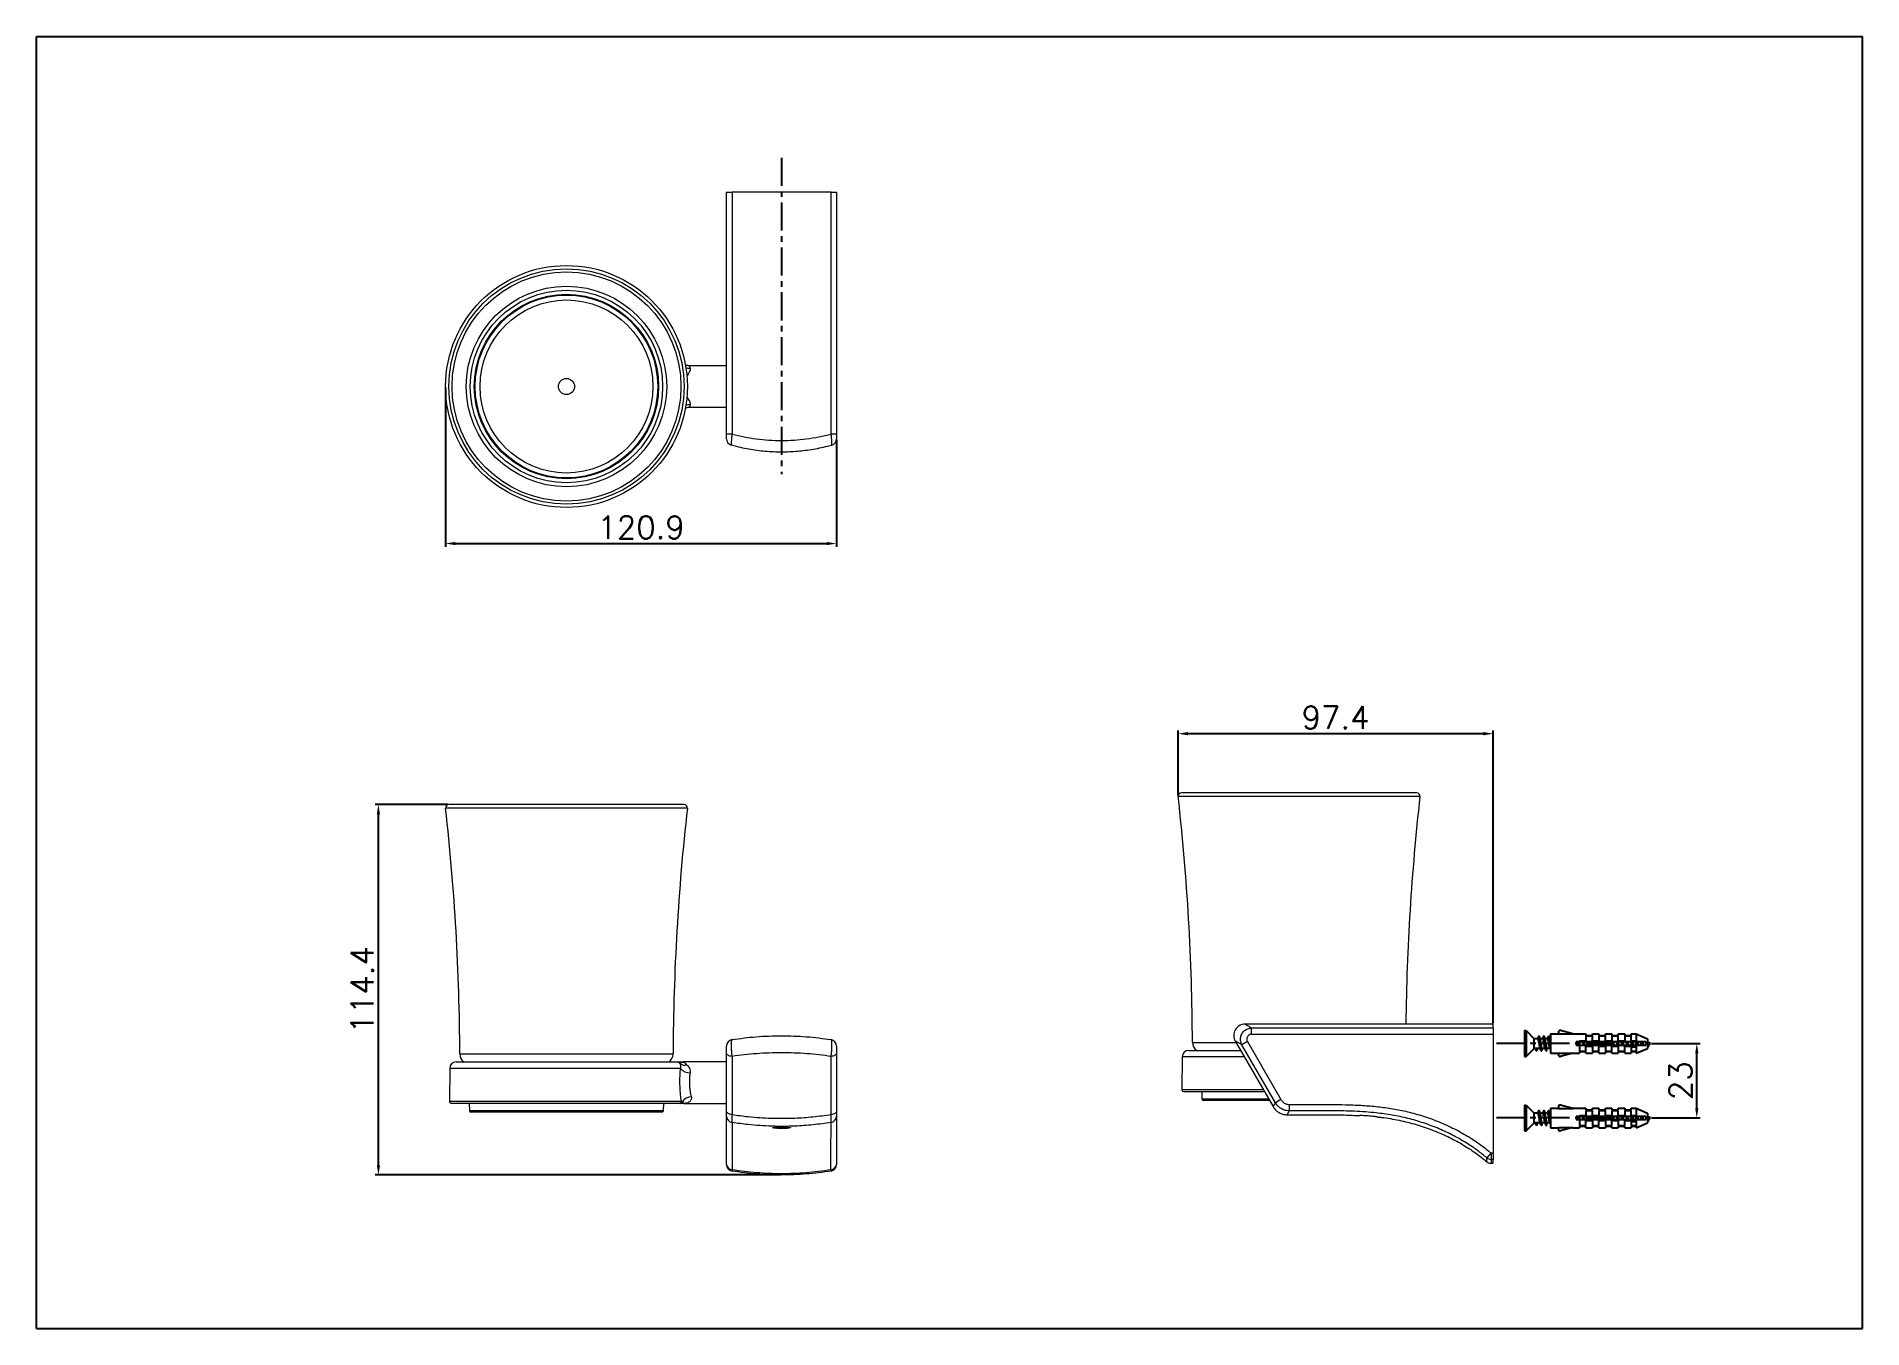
# Model space of a CAD drawing. Extents: x 578 to 1143, y 461 to 861.
import ezdxf

# ---------------------------------------------------------------- set-up
doc = ezdxf.new("R2010")
doc.units = 0
doc.header["$LTSCALE"] = 23.1
doc.linetypes.add('CENTER', pattern=[0.6, 0.375, -0.075, 0.075, -0.075])
doc.layers.get('0').update_dxf_attribs({"linetype": 'CONTINUOUS'})
doc.layers.get('Defpoints').update_dxf_attribs({"linetype": 'CONTINUOUS'})
doc.styles.get("Standard").update_dxf_attribs({"font": 'txt.shx', "bigfont": 'whgtxt.shx'})
doc.dimstyles.get("Standard").update_dxf_attribs({"dimtxt": 2.5, "dimasz": 0.18, "dimexe": 0.18, "dimexo": 0.0625, "dimgap": 0.09, "dimtad": 0, "dimtih": 1, "dimtoh": 1, "dimdec": 4, "dimzin": 0, "dimdsep": 46, "dimtxsty": 'Standard', "dimcen": 0.09, "dimadec": 0, "dimazin": 0, "dimtp": 0.001, "dimtm": 0.001, "dimtfac": 1, "dimtdec": 4, "dimtofl": 0, "dimtmove": 0, "dimatfit": 0, "dimfxl": 0, "dimtolj": 1, "dimtzin": 0, "dimarcsym": 0})

msp = doc.modelspace()

# ---------------------------------------------------------------- blocks, each defined once
blk = doc.blocks.new('A$C32A71373')
at = {"color": 2, "linetype": 'Continuous'}
for p, q in [((0, 0), (0, 420)), ((0, 420), (594, 420)), ((594, 0), (594, 420)), ((0, 0), (594, 0))]:
    blk.add_line(p, q, dxfattribs=at)
blk = doc.blocks.new('A$C4B08682C')
at = {"color": 7, "linetype": 'Continuous'}
for p, q in [((9.7, 31), (10.2, 31)), ((9.7, 31), (9.7, 23)), ((10.2, 31), (12.7, 28.5)), ((10.2, 31), (10.2, 23)), ((13.79, 28.5), (12.7, 28.5)), ((12.7, 25.5), (12.7, 28.5)), ((13.84, 28.66), (13.76, 28.5)), ((14.56, 28.33), (14.5, 28.5)), ((15.29, 28.5), (14.5, 28.5)), ((15.34, 28.66), (15.26, 28.5)), ((16.06, 28.33), (15.98, 28.55)), ((16.79, 28.5), (16, 28.5)), ((17.56, 28.33), (17.48, 28.55)), ((17.7, 28.5), (17.5, 28.5)), ((17.7, 30), (20.2, 30)), ((17.7, 30), (17.7, 24)), ((20.2, 30.5), (20.2, 29.96)), ((20.2, 29.96), (24.65, 29.96)), ((24.65, 29.96), (20.83, 30.98)), ((24.5, 30), (28.7, 30)), ((28.7, 30), (28.7, 29.5)), ((28.7, 29.5), (30.7, 29.5)), ((28.7, 29.35), (30.7, 29.35)), ((28.7, 29.35), (28.7, 27.5)), ((30.7, 30), (32.7, 30)), ((30.7, 29.5), (30.7, 30)), ((30.7, 27.5), (30.7, 29.35)), ((32.7, 30), (32.7, 29.5)), ((32.7, 29.5), (34.7, 29.5)), ((32.7, 29.35), (34.7, 29.35)), ((32.7, 29.35), (32.7, 27.5)), ((34.7, 30), (36.7, 30)), ((34.7, 29.5), (34.7, 30)), ((34.7, 27.5), (34.7, 29.35)), ((36.7, 30), (36.7, 29.5)), ((36.7, 29.5), (38.7, 29.5)), ((36.7, 29.35), (38.7, 29.35)), ((36.7, 29.35), (36.7, 27.5)), ((38.7, 30), (40.7, 30)), ((38.7, 29.5), (38.7, 30)), ((38.7, 27.5), (38.7, 29.35)), ((40.7, 30), (40.7, 29.5)), ((40.7, 29.5), (42.7, 29.5)), ((40.7, 29.35), (42.7, 29.35)), ((40.7, 29.35), (40.7, 27.5)), ((42.7, 30), (44.2, 30)), ((42.7, 29.5), (42.7, 30)), ((42.7, 27.5), (42.7, 29.35)), ((44.2, 30), (47.7, 28.5)), ((44.2, 30), (44.2, 27.5)), ((47.7, 28.5), (47.7, 25.5)), ((9.7, 23), (10.2, 23)), ((10.2, 23), (12.7, 25.5)), ((14.51, 25.5), (12.7, 25.5)), ((13.45, 24.7), (13.04, 25.5)), ((13.69, 25.5), (13.45, 24.7)), ((16.01, 25.5), (15.19, 25.5)), ((17.51, 25.5), (16.69, 25.5)), ((17.7, 24), (20.2, 24)), ((20.2, 24.04), (24.65, 24.04)), ((20.2, 23.5), (20.2, 24.04)), ((24.65, 24.04), (20.83, 23.02)), ((24.5, 24), (26.7, 24)), ((47.2, 27.5), (25.7, 27.5)), ((25.7, 27.5), (25.7, 26.5)), ((25.7, 26.5), (47.2, 26.5)), ((26.7, 27.8), (28.7, 27.8)), ((26.7, 27.8), (26.7, 27.5)), ((26.7, 26.5), (26.7, 24.65)), ((26.7, 24.65), (28.7, 24.65)), ((26.7, 24.5), (28.7, 24.5)), ((26.7, 24.5), (26.7, 24)), ((28.7, 24.65), (28.7, 26.5)), ((28.7, 26.2), (30.7, 26.2)), ((28.7, 24), (28.7, 24.5)), ((28.7, 24), (30.7, 24)), ((30.7, 27.8), (32.7, 27.8)), ((30.7, 26.5), (30.7, 24.65)), ((30.7, 24.65), (32.7, 24.65)), ((30.7, 24.5), (32.7, 24.5)), ((30.7, 24.5), (30.7, 24)), ((32.7, 24.65), (32.7, 26.5)), ((32.7, 26.2), (34.7, 26.2)), ((32.7, 24), (32.7, 24.5)), ((32.7, 24), (34.7, 24)), ((34.7, 27.8), (36.7, 27.8)), ((34.7, 26.5), (34.7, 24.65)), ((34.7, 24.65), (36.7, 24.65)), ((34.7, 24.5), (36.7, 24.5)), ((34.7, 24.5), (34.7, 24)), ((36.7, 24.65), (36.7, 26.5)), ((36.7, 26.2), (38.7, 26.2)), ((36.7, 24), (36.7, 24.5)), ((36.7, 24), (38.7, 24)), ((38.7, 27.8), (40.7, 27.8)), ((38.7, 26.5), (38.7, 24.65)), ((38.7, 24.65), (40.7, 24.65)), ((38.7, 24.5), (40.7, 24.5)), ((38.7, 24.5), (38.7, 24)), ((40.7, 24.65), (40.7, 26.5)), ((40.7, 26.2), (44.2, 26.2)), ((40.7, 24), (40.7, 24.5)), ((40.7, 24), (42.7, 24)), ((42.7, 27.8), (44.2, 27.8)), ((42.7, 26.8), (42.75, 26.51)), ((42.7, 26.2), (42.7, 26.8)), ((42.7, 25.95), (44.2, 25.95)), ((42.7, 25.95), (42.7, 24.65)), ((42.7, 24.65), (44.2, 24.65)), ((42.7, 24.5), (44.2, 24.5)), ((42.7, 24.5), (42.7, 24)), ((44.2, 26.5), (44.2, 24)), ((44.2, 24), (47.7, 25.5)), ((47.2, 27.5), (47.2, 26.5)), ((47.7, 26.24), (47.83, 26.02)), ((9.7, 8), (10.2, 8)), ((9.7, 8), (9.7, 0)), ((10.2, 8), (12.7, 5.5)), ((10.2, 8), (10.2, 0)), ((13.84, 5.66), (13.76, 5.5)), ((15.34, 5.66), (15.26, 5.5)), ((17.7, 7), (20.2, 7)), ((17.7, 7), (17.7, 1)), ((20.2, 7.5), (20.2, 6.96)), ((20.2, 6.96), (24.65, 6.96)), ((24.65, 6.96), (20.83, 7.98)), ((24.5, 7), (28.7, 7)), ((28.7, 7), (28.7, 6.5)), ((28.7, 6.5), (30.7, 6.5)), ((28.7, 6.35), (30.7, 6.35)), ((28.7, 6.35), (28.7, 4.5)), ((30.7, 7), (32.7, 7)), ((30.7, 6.5), (30.7, 7)), ((30.7, 4.5), (30.7, 6.35)), ((32.7, 7), (32.7, 6.5)), ((32.7, 6.5), (34.7, 6.5)), ((32.7, 6.35), (34.7, 6.35)), ((32.7, 6.35), (32.7, 4.5)), ((34.7, 7), (36.7, 7)), ((34.7, 6.5), (34.7, 7)), ((34.7, 4.5), (34.7, 6.35)), ((36.7, 7), (36.7, 6.5)), ((36.7, 6.5), (38.7, 6.5)), ((36.7, 6.35), (38.7, 6.35)), ((36.7, 6.35), (36.7, 4.5)), ((38.7, 7), (40.7, 7)), ((38.7, 6.5), (38.7, 7)), ((38.7, 4.5), (38.7, 6.35)), ((40.7, 7), (40.7, 6.5)), ((40.7, 6.5), (42.7, 6.5)), ((40.7, 6.35), (42.7, 6.35)), ((40.7, 6.35), (40.7, 4.5)), ((42.7, 7), (44.2, 7)), ((42.7, 6.5), (42.7, 7)), ((42.7, 4.5), (42.7, 6.35)), ((44.2, 7), (47.7, 5.5)), ((44.2, 7), (44.2, 4.5)), ((9.7, 0), (10.2, 0)), ((10.2, 0), (12.7, 2.5)), ((13.79, 5.5), (12.7, 5.5)), ((12.7, 2.5), (12.7, 5.5)), ((14.51, 2.5), (12.7, 2.5)), ((13.45, 1.7), (13.04, 2.5)), ((13.69, 2.5), (13.45, 1.7)), ((14.56, 5.33), (14.5, 5.5)), ((15.29, 5.5), (14.5, 5.5)), ((16.01, 2.5), (15.19, 2.5)), ((16.06, 5.33), (15.98, 5.55)), ((16.79, 5.5), (16, 5.5)), ((17.51, 2.5), (16.69, 2.5)), ((17.56, 5.33), (17.48, 5.55)), ((17.7, 5.5), (17.5, 5.5)), ((17.7, 1), (20.2, 1)), ((20.2, 1.04), (24.65, 1.04)), ((20.2, 0.5), (20.2, 1.04)), ((24.65, 1.04), (20.83, 0.02)), ((24.5, 1), (26.7, 1)), ((47.2, 4.5), (25.7, 4.5)), ((25.7, 4.5), (25.7, 3.5)), ((25.7, 3.5), (47.2, 3.5)), ((26.7, 4.8), (28.7, 4.8)), ((26.7, 4.8), (26.7, 4.5)), ((26.7, 3.5), (26.7, 1.65)), ((26.7, 1.65), (28.7, 1.65)), ((26.7, 1.5), (28.7, 1.5)), ((26.7, 1.5), (26.7, 1)), ((28.7, 1.65), (28.7, 3.5)), ((28.7, 3.2), (30.7, 3.2)), ((28.7, 1), (28.7, 1.5)), ((28.7, 1), (30.7, 1)), ((30.7, 4.8), (32.7, 4.8)), ((30.7, 3.5), (30.7, 1.65)), ((30.7, 1.65), (32.7, 1.65)), ((30.7, 1.5), (32.7, 1.5)), ((30.7, 1.5), (30.7, 1)), ((32.7, 1.65), (32.7, 3.5)), ((32.7, 3.2), (34.7, 3.2)), ((32.7, 1), (32.7, 1.5)), ((32.7, 1), (34.7, 1)), ((34.7, 4.8), (36.7, 4.8)), ((34.7, 3.5), (34.7, 1.65)), ((34.7, 1.65), (36.7, 1.65)), ((34.7, 1.5), (36.7, 1.5)), ((34.7, 1.5), (34.7, 1)), ((36.7, 1.65), (36.7, 3.5)), ((36.7, 3.2), (38.7, 3.2)), ((36.7, 1), (36.7, 1.5)), ((36.7, 1), (38.7, 1)), ((38.7, 4.8), (40.7, 4.8)), ((38.7, 3.5), (38.7, 1.65)), ((38.7, 1.65), (40.7, 1.65)), ((38.7, 1.5), (40.7, 1.5)), ((38.7, 1.5), (38.7, 1)), ((40.7, 1.65), (40.7, 3.5)), ((40.7, 3.2), (44.2, 3.2)), ((40.7, 1), (40.7, 1.5)), ((40.7, 1), (42.7, 1)), ((42.7, 4.8), (44.2, 4.8)), ((42.7, 3.8), (42.75, 3.51)), ((42.7, 3.2), (42.7, 3.8)), ((42.7, 2.95), (44.2, 2.95)), ((42.7, 2.95), (42.7, 1.65)), ((42.7, 1.65), (44.2, 1.65)), ((42.7, 1.5), (44.2, 1.5)), ((42.7, 1.5), (42.7, 1)), ((44.2, 3.5), (44.2, 1)), ((44.2, 1), (47.7, 2.5)), ((47.2, 4.5), (47.2, 3.5)), ((47.7, 5.5), (47.7, 2.5)), ((47.7, 3.24), (47.83, 3.02))]:
    blk.add_line(p, q, dxfattribs=at)
at = {"color": 1, "linetype": 'CENTER'}
for p, q in [((37.45, 27), (0, 27)), ((37.45, 4), (0, 4))]:
    blk.add_line(p, q, dxfattribs=at)
at = {"color": 7, "linetype": 'Continuous'}
for points in [[(13.79, 28.5), (13.85, 28.46), (13.91, 28.33), (13.97, 28.12), (14.02, 27.85), (14.08, 27.53), (14.14, 27.17), (14.2, 26.81), (14.25, 26.46), (14.31, 26.15), (14.37, 25.88), (14.43, 25.67), (14.47, 25.57)], [(14.15, 29.25), (14, 28.97), (13.84, 28.66)], [(14.15, 29.25), (14.18, 29.29), (14.23, 29.28), (14.28, 29.17)], [(14.5, 28.5), (14.48, 28.55), (14.37, 28.88), (14.28, 29.17)], [(14.28, 29.17), (14.28, 29.16), (14.34, 28.93), (14.39, 28.61), (14.44, 28.22), (14.49, 27.77), (14.54, 27.28), (14.6, 26.78), (14.65, 26.29), (14.7, 25.83), (14.75, 25.43), (14.81, 25.1), (14.86, 24.87), (14.9, 24.75)], [(15.19, 25.5), (15.13, 25.54), (15.07, 25.67), (15.01, 25.88), (14.96, 26.15), (14.9, 26.46), (14.84, 26.81), (14.79, 27.17), (14.73, 27.53), (14.67, 27.85), (14.61, 28.12), (14.56, 28.33)], [(15.29, 28.5), (15.35, 28.46), (15.41, 28.32), (15.47, 28.12), (15.52, 27.85), (15.58, 27.53), (15.64, 27.18), (15.69, 26.83), (15.75, 26.47), (15.81, 26.15), (15.87, 25.88), (15.93, 25.67), (15.97, 25.57)], [(15.65, 29.25), (15.5, 28.97), (15.34, 28.66)], [(15.65, 29.25), (15.69, 29.3), (15.74, 29.26), (15.78, 29.17)], [(15.98, 28.55), (15.87, 28.88), (15.78, 29.17)], [(15.78, 29.17), (15.8, 29.11), (15.85, 28.86), (15.9, 28.52), (15.95, 28.11), (16.01, 27.65), (16.06, 27.16), (16.11, 26.66), (16.16, 26.17), (16.21, 25.73), (16.27, 25.34), (16.32, 25.04), (16.37, 24.82), (16.4, 24.75)], [(16.69, 25.5), (16.63, 25.54), (16.57, 25.67), (16.52, 25.88), (16.46, 26.15), (16.4, 26.47), (16.34, 26.83), (16.28, 27.18), (16.23, 27.53), (16.17, 27.85), (16.11, 28.12), (16.06, 28.33)], [(17.15, 29.25), (17, 28.97), (16.84, 28.66), (16.76, 28.5)], [(16.79, 28.5), (16.85, 28.46), (16.91, 28.33), (16.96, 28.13), (17.02, 27.86), (17.08, 27.53), (17.14, 27.18), (17.2, 26.82), (17.25, 26.46), (17.31, 26.14), (17.37, 25.87), (17.43, 25.67), (17.47, 25.57)], [(17.15, 29.25), (17.21, 29.3), (17.26, 29.23), (17.28, 29.17)], [(17.48, 28.55), (17.37, 28.88), (17.28, 29.17)], [(17.28, 29.17), (17.31, 29.06), (17.36, 28.78), (17.41, 28.43), (17.47, 28), (17.52, 27.53)], [(17.7, 27.69), (17.67, 27.86), (17.61, 28.13), (17.56, 28.33)], [(13.45, 24.7), (13.5, 24.76), (13.53, 24.83)], [(13.53, 24.83), (13.62, 25.12), (13.73, 25.45), (13.75, 25.5)], [(14.47, 25.57), (14.59, 25.34), (14.75, 25.03), (14.9, 24.75)], [(14.9, 24.75), (14.91, 24.73), (14.96, 24.7), (15.01, 24.79), (15.03, 24.83)], [(15.03, 24.83), (15.12, 25.12), (15.23, 25.45), (15.25, 25.5)], [(15.97, 25.57), (16.09, 25.34), (16.25, 25.03), (16.4, 24.75)], [(16.4, 24.75), (16.42, 24.71), (16.47, 24.71), (16.53, 24.83)], [(16.53, 24.83), (16.62, 25.12), (16.73, 25.45), (16.75, 25.5)], [(17.47, 25.57), (17.59, 25.34), (17.7, 25.13)], [(17.52, 27.53), (17.62, 26.53), (17.67, 26.06), (17.7, 25.86)], [(26.09, 27.5), (26.14, 27.17), (26.2, 26.81), (26.25, 26.5)], [(26.52, 27.5), (26.54, 27.28), (26.6, 26.78), (26.63, 26.5)], [(26.9, 26.5), (26.84, 26.81), (26.79, 27.17), (26.73, 27.5)], [(27.59, 27.5), (27.64, 27.18), (27.69, 26.83), (27.75, 26.5)], [(28.02, 27.5), (28.06, 27.16), (28.11, 26.66), (28.13, 26.5)], [(28.4, 26.5), (28.34, 26.83), (28.28, 27.18), (28.23, 27.5)], [(29.09, 27.5), (29.14, 27.18), (29.2, 26.82), (29.25, 26.5)], [(29.52, 27.5), (29.62, 26.53), (29.63, 26.5)], [(29.9, 26.5), (29.84, 26.82), (29.79, 27.18), (29.73, 27.5)], [(30.59, 27.5), (30.64, 27.18), (30.7, 26.82), (30.75, 26.51)], [(31.02, 27.5), (31.03, 27.41), (31.08, 26.91), (31.13, 26.5)], [(31.4, 26.5), (31.34, 26.82), (31.29, 27.18), (31.23, 27.5)], [(32.09, 27.5), (32.14, 27.17), (32.2, 26.81), (32.25, 26.5)], [(32.52, 27.5), (32.54, 27.28), (32.6, 26.78), (32.63, 26.5)], [(32.9, 26.5), (32.84, 26.81), (32.79, 27.17), (32.73, 27.5)], [(33.59, 27.5), (33.64, 27.18), (33.69, 26.83), (33.75, 26.5)], [(34.02, 27.5), (34.06, 27.16), (34.11, 26.66), (34.13, 26.5)], [(34.4, 26.5), (34.34, 26.83), (34.28, 27.18), (34.23, 27.5)], [(35.09, 27.5), (35.14, 27.18), (35.2, 26.82), (35.25, 26.5)], [(35.52, 27.5), (35.62, 26.53), (35.63, 26.5)], [(35.9, 26.5), (35.84, 26.82), (35.79, 27.18), (35.73, 27.5)], [(36.59, 27.5), (36.64, 27.18), (36.7, 26.82), (36.75, 26.51)], [(37.02, 27.5), (37.03, 27.41), (37.08, 26.91), (37.13, 26.5)], [(37.4, 26.5), (37.34, 26.82), (37.29, 27.18), (37.23, 27.5)], [(38.09, 27.5), (38.14, 27.17), (38.2, 26.81), (38.25, 26.5)], [(38.52, 27.5), (38.54, 27.28), (38.6, 26.78), (38.63, 26.5)], [(38.9, 26.5), (38.84, 26.81), (38.79, 27.17), (38.73, 27.5)], [(39.59, 27.5), (39.64, 27.18), (39.69, 26.83), (39.75, 26.5)], [(40.02, 27.5), (40.06, 27.16), (40.11, 26.66), (40.13, 26.5)], [(40.4, 26.5), (40.34, 26.83), (40.28, 27.18), (40.23, 27.5)], [(41.09, 27.5), (41.14, 27.18), (41.2, 26.82), (41.25, 26.5)], [(41.52, 27.5), (41.62, 26.53), (41.63, 26.5)], [(41.89, 26.5), (41.84, 26.84), (41.78, 27.2), (41.73, 27.5)], [(42.59, 27.5), (42.6, 27.43), (42.65, 27.11), (42.7, 26.8)], [(43.02, 27.5), (43.03, 27.41), (43.08, 26.91), (43.13, 26.5)], [(43.23, 27.5), (43.28, 27.2), (43.34, 26.84), (43.39, 26.5)], [(44.08, 27.5), (44.11, 27.34), (44.17, 27), (44.22, 26.67), (44.25, 26.51)], [(44.52, 27.5), (44.54, 27.32), (44.59, 26.84), (44.63, 26.5)], [(44.73, 27.5), (44.77, 27.23), (44.83, 26.89), (44.89, 26.56), (44.9, 26.5)], [(45.58, 27.5), (45.6, 27.43), (45.66, 27.16), (45.72, 26.89), (45.78, 26.63), (45.81, 26.5)], [(46.01, 27.5), (46.05, 27.22), (46.1, 26.81), (46.14, 26.5)], [(46.2, 27.5), (46.2, 27.5), (46.26, 27.24), (46.32, 26.98), (46.38, 26.72), (46.43, 26.5)], [(47.07, 27.5), (47.07, 27.5), (47.15, 27.32), (47.2, 27.18)], [(47.7, 27.24), (47.75, 27.13), (47.8, 27.02), (47.86, 26.91), (47.92, 26.83), (47.98, 26.77), (48.03, 26.73), (48.09, 26.72)], [(47.7, 26.41), (47.71, 26.37), (47.76, 26.19), (47.81, 26.05), (47.83, 26.02)], [(47.83, 26.02), (47.86, 25.97), (47.92, 25.95), (47.97, 25.97), (48.02, 26.04), (48.07, 26.16), (48.09, 26.21)], [(48.18, 26.74), (48.14, 26.72), (48.09, 26.72)], [(48.09, 26.21), (48.14, 26.33), (48.21, 26.51), (48.28, 26.67)], [(48.28, 26.67), (48.35, 26.81), (48.37, 26.83)], [(14.15, 6.25), (14, 5.97), (13.84, 5.66)], [(14.15, 6.25), (14.18, 6.29), (14.23, 6.28), (14.28, 6.17)], [(14.5, 5.5), (14.48, 5.55), (14.37, 5.88), (14.28, 6.17)], [(14.28, 6.17), (14.28, 6.16), (14.34, 5.93), (14.39, 5.61), (14.44, 5.22), (14.49, 4.77), (14.54, 4.28), (14.6, 3.78), (14.65, 3.29), (14.7, 2.83), (14.75, 2.43), (14.81, 2.1), (14.86, 1.87), (14.9, 1.75)], [(15.65, 6.25), (15.5, 5.97), (15.34, 5.66)], [(15.65, 6.25), (15.69, 6.3), (15.74, 6.26), (15.78, 6.17)], [(15.98, 5.55), (15.87, 5.88), (15.78, 6.17)], [(15.78, 6.17), (15.8, 6.11), (15.85, 5.86), (15.9, 5.52), (15.95, 5.11), (16.01, 4.65), (16.06, 4.16), (16.11, 3.66), (16.16, 3.17), (16.21, 2.73), (16.27, 2.34), (16.32, 2.04), (16.37, 1.82), (16.4, 1.75)], [(17.15, 6.25), (17, 5.97), (16.84, 5.66), (16.76, 5.5)], [(17.15, 6.25), (17.21, 6.3), (17.26, 6.23), (17.28, 6.17)], [(17.48, 5.55), (17.37, 5.88), (17.28, 6.17)], [(17.28, 6.17), (17.31, 6.06), (17.36, 5.78), (17.41, 5.43), (17.47, 5), (17.52, 4.53)], [(13.45, 1.7), (13.5, 1.76), (13.53, 1.83)], [(13.53, 1.83), (13.62, 2.12), (13.73, 2.45), (13.75, 2.5)], [(13.79, 5.5), (13.85, 5.46), (13.91, 5.33), (13.97, 5.12), (14.02, 4.85), (14.08, 4.53), (14.14, 4.17), (14.2, 3.81), (14.25, 3.46), (14.31, 3.15), (14.37, 2.88), (14.43, 2.67), (14.47, 2.57)], [(14.47, 2.57), (14.59, 2.34), (14.75, 2.03), (14.9, 1.75)], [(15.19, 2.5), (15.13, 2.54), (15.07, 2.67), (15.01, 2.88), (14.96, 3.15), (14.9, 3.46), (14.84, 3.81), (14.79, 4.17), (14.73, 4.53), (14.67, 4.85), (14.61, 5.12), (14.56, 5.33)], [(14.9, 1.75), (14.91, 1.73), (14.96, 1.7), (15.01, 1.79), (15.03, 1.83)], [(15.03, 1.83), (15.12, 2.12), (15.23, 2.45), (15.25, 2.5)], [(15.29, 5.5), (15.35, 5.46), (15.41, 5.32), (15.47, 5.12), (15.52, 4.85), (15.58, 4.53), (15.64, 4.18), (15.69, 3.83), (15.75, 3.47), (15.81, 3.15), (15.87, 2.88), (15.93, 2.67), (15.97, 2.57)], [(15.97, 2.57), (16.09, 2.34), (16.25, 2.03), (16.4, 1.75)], [(16.69, 2.5), (16.63, 2.54), (16.57, 2.67), (16.52, 2.88), (16.46, 3.15), (16.4, 3.47), (16.34, 3.83), (16.28, 4.18), (16.23, 4.53), (16.17, 4.85), (16.11, 5.12), (16.06, 5.33)], [(16.4, 1.75), (16.42, 1.71), (16.47, 1.71), (16.53, 1.83)], [(16.53, 1.83), (16.62, 2.12), (16.73, 2.45), (16.75, 2.5)], [(16.79, 5.5), (16.85, 5.46), (16.91, 5.33), (16.96, 5.13), (17.02, 4.86), (17.08, 4.53), (17.14, 4.18), (17.2, 3.82), (17.25, 3.46), (17.31, 3.14), (17.37, 2.87), (17.43, 2.67), (17.47, 2.57)], [(17.47, 2.57), (17.59, 2.34), (17.7, 2.13)], [(17.52, 4.53), (17.62, 3.53), (17.67, 3.06), (17.7, 2.86)], [(17.7, 4.69), (17.67, 4.86), (17.61, 5.13), (17.56, 5.33)], [(26.09, 4.5), (26.14, 4.17), (26.2, 3.81), (26.25, 3.5)], [(26.52, 4.5), (26.54, 4.28), (26.6, 3.78), (26.63, 3.5)], [(26.9, 3.5), (26.84, 3.81), (26.79, 4.17), (26.73, 4.5)], [(27.59, 4.5), (27.64, 4.18), (27.69, 3.83), (27.75, 3.5)], [(28.02, 4.5), (28.06, 4.16), (28.11, 3.66), (28.13, 3.5)], [(28.4, 3.5), (28.34, 3.83), (28.28, 4.18), (28.23, 4.5)], [(29.09, 4.5), (29.14, 4.18), (29.2, 3.82), (29.25, 3.5)], [(29.52, 4.5), (29.62, 3.53), (29.63, 3.5)], [(29.9, 3.5), (29.84, 3.82), (29.79, 4.18), (29.73, 4.5)], [(30.59, 4.5), (30.64, 4.18), (30.7, 3.82), (30.75, 3.51)], [(31.02, 4.5), (31.03, 4.41), (31.08, 3.91), (31.13, 3.5)], [(31.4, 3.5), (31.34, 3.82), (31.29, 4.18), (31.23, 4.5)], [(32.09, 4.5), (32.14, 4.17), (32.2, 3.81), (32.25, 3.5)], [(32.52, 4.5), (32.54, 4.28), (32.6, 3.78), (32.63, 3.5)], [(32.9, 3.5), (32.84, 3.81), (32.79, 4.17), (32.73, 4.5)], [(33.59, 4.5), (33.64, 4.18), (33.69, 3.83), (33.75, 3.5)], [(34.02, 4.5), (34.06, 4.16), (34.11, 3.66), (34.13, 3.5)], [(34.4, 3.5), (34.34, 3.83), (34.28, 4.18), (34.23, 4.5)], [(35.09, 4.5), (35.14, 4.18), (35.2, 3.82), (35.25, 3.5)], [(35.52, 4.5), (35.62, 3.53), (35.63, 3.5)], [(35.9, 3.5), (35.84, 3.82), (35.79, 4.18), (35.73, 4.5)], [(36.59, 4.5), (36.64, 4.18), (36.7, 3.82), (36.75, 3.51)], [(37.02, 4.5), (37.03, 4.41), (37.08, 3.91), (37.13, 3.5)], [(37.4, 3.5), (37.34, 3.82), (37.29, 4.18), (37.23, 4.5)], [(38.09, 4.5), (38.14, 4.17), (38.2, 3.81), (38.25, 3.5)], [(38.52, 4.5), (38.54, 4.28), (38.6, 3.78), (38.63, 3.5)], [(38.9, 3.5), (38.84, 3.81), (38.79, 4.17), (38.73, 4.5)], [(39.59, 4.5), (39.64, 4.18), (39.69, 3.83), (39.75, 3.5)], [(40.02, 4.5), (40.06, 4.16), (40.11, 3.66), (40.13, 3.5)], [(40.4, 3.5), (40.34, 3.83), (40.28, 4.18), (40.23, 4.5)], [(41.09, 4.5), (41.14, 4.18), (41.2, 3.82), (41.25, 3.5)], [(41.52, 4.5), (41.62, 3.53), (41.63, 3.5)], [(41.89, 3.5), (41.84, 3.84), (41.78, 4.2), (41.73, 4.5)], [(42.59, 4.5), (42.6, 4.43), (42.65, 4.11), (42.7, 3.8)], [(43.02, 4.5), (43.03, 4.41), (43.08, 3.91), (43.13, 3.5)], [(43.23, 4.5), (43.28, 4.2), (43.34, 3.84), (43.39, 3.5)], [(44.08, 4.5), (44.11, 4.34), (44.17, 4), (44.22, 3.67), (44.25, 3.51)], [(44.52, 4.5), (44.54, 4.32), (44.59, 3.84), (44.63, 3.5)], [(44.73, 4.5), (44.77, 4.23), (44.83, 3.89), (44.89, 3.56), (44.9, 3.5)], [(45.58, 4.5), (45.6, 4.43), (45.66, 4.16), (45.72, 3.89), (45.78, 3.63), (45.81, 3.5)], [(46.01, 4.5), (46.05, 4.22), (46.1, 3.81), (46.14, 3.5)], [(46.2, 4.5), (46.2, 4.5), (46.26, 4.24), (46.32, 3.98), (46.38, 3.72), (46.43, 3.5)], [(47.07, 4.5), (47.07, 4.5), (47.15, 4.32), (47.2, 4.18)], [(47.7, 4.24), (47.75, 4.13), (47.8, 4.02), (47.86, 3.91), (47.92, 3.83), (47.98, 3.77), (48.03, 3.73), (48.09, 3.72)], [(47.7, 3.41), (47.71, 3.37), (47.76, 3.19), (47.81, 3.05), (47.83, 3.02)], [(47.83, 3.02), (47.86, 2.97), (47.92, 2.95), (47.97, 2.97), (48.02, 3.04), (48.07, 3.16), (48.09, 3.21)], [(48.18, 3.74), (48.14, 3.72), (48.09, 3.72)], [(48.09, 3.21), (48.14, 3.33), (48.21, 3.51), (48.28, 3.67)], [(48.28, 3.67), (48.35, 3.81), (48.37, 3.83)]]:
    blk.add_lwpolyline(points, dxfattribs=at)
for centre, radius, start, end in [((20.7, 30.5), 0.5, 75, 180), ((20.7, 23.5), 0.5, 180, 285), ((42.7, 15.75), 12.75, 61.9275, 66.8526), ((42.7, 38.25), 12.75, 295.4837, 298.0725), ((20.7, 7.5), 0.5, 75, 180), ((20.7, 0.5), 0.5, 180, 285), ((42.7, -7.25), 12.75, 61.9275, 66.8526), ((42.7, 15.25), 12.75, 295.4837, 298.0725)]:
    blk.add_arc(centre, radius, start, end, dxfattribs=at)
blk = doc.blocks.new('*D77')
at = {"color": 2, "lineweight": -2, "transparency": 16777216}
for p, q in [((1077.78, 549.53), (1092.75, 549.53)), ((1091.75, 529.53), (1091.75, 546.53)), ((1077.78, 526.53), (1092.75, 526.53))]:
    blk.add_line(p, q, dxfattribs=at)
at = {"color": 2, "transparency": 16777216}
for points in [[(1091.25, 546.53), (1092.25, 546.53), (1091.75, 549.53)], [(1091.25, 529.53), (1092.25, 529.53), (1091.75, 526.53)]]:
    blk.add_solid(points, dxfattribs=at)
at = {"layer": 'Defpoints', "color": 0, "transparency": 16777216}
for p in [(1077.48, 549.53), (1091.75, 549.53), (1077.48, 526.53)]:
    blk.add_point(p, dxfattribs=at)
at = {"color": 2, "transparency": 16777216, "insert": (1086.75, 538.03), "char_height": 7, "attachment_point": 5, "rotation": 90}
blk.add_mtext('\\A1;23', dxfattribs=at)
blk = doc.blocks.new('*D98')
at = {"color": 2, "lineweight": -2, "transparency": 16777216}
for p, q in [((931.41, 626.15), (931.41, 646.26)), ((1025.78, 645.26), (934.41, 645.26)), ((1028.78, 555.83), (1028.78, 646.26))]:
    blk.add_line(p, q, dxfattribs=at)
at = {"color": 2, "transparency": 16777216}
for points in [[(934.41, 645.76), (934.41, 644.76), (931.41, 645.26)], [(1025.78, 645.76), (1025.78, 644.76), (1028.78, 645.26)]]:
    blk.add_solid(points, dxfattribs=at)
at = {"layer": 'Defpoints', "color": 0, "transparency": 16777216}
for p in [(931.41, 645.26), (931.41, 625.85), (1028.78, 555.53)]:
    blk.add_point(p, dxfattribs=at)
at = {"color": 2, "transparency": 16777216, "insert": (980.09, 650.26), "char_height": 7, "attachment_point": 5}
blk.add_mtext('\\A1;97.4', dxfattribs=at)
blk = doc.blocks.new('A$C071B7795')
at = {"color": 8, "linetype": 'Continuous', "lineweight": 15}
for p, q in [((74.75, 113.32), (0, 113.32)), ((4.41, 37.37), (70.34, 37.37)), ((72.66, 32.92), (1.27, 32.92)), ((1.18, 22.81), (72.9, 22.81)), ((7.36, 19.92), (67.39, 19.92))]:
    blk.add_line(p, q, dxfattribs=at)
at = {"color": 7, "linetype": 'Continuous', "lineweight": 15}
for p, q in [((38.12, 114.43), (0.99, 114.43)), ((73.75, 114.43), (38.12, 114.43)), ((3.27, 34.9), (71.2, 34.9)), ((86.87, 34.9), (73.46, 34.9)), ((86.87, 19.66), (86.87, 37.61)), ((88.56, 36.62), (88.56, 18.67)), ((119.19, 18.67), (119.19, 36.62)), ((120.87, 37.61), (120.87, 19.66)), ((1.27, 32.92), (1.18, 22.81)), ((72.9, 22.81), (73.23, 22.67)), ((72.21, 22.1), (1.88, 22.1)), ((7.28, 22.1), (7.36, 19.92)), ((66.89, 19.43), (7.86, 19.43)), ((67.39, 19.92), (67.46, 22.1)), ((72.59, 22.1), (72.21, 22.1)), ((73.57, 22.1), (86.87, 22.1))]:
    blk.add_line(p, q, dxfattribs=at)
at = {"color": 7, "linetype": 'Continuous', "lineweight": 15, "flags": 128}
for points in [[(88.56, 36.62), (88.22, 36.67), (87.9, 36.74), (87.61, 36.84), (87.35, 36.96), (87.15, 37.11), (87, 37.27), (86.9, 37.44), (86.87, 37.61)], [(120.87, 37.61), (120.84, 37.44), (120.75, 37.27), (120.6, 37.11), (120.39, 36.96), (120.14, 36.84), (119.85, 36.74), (119.53, 36.67), (119.19, 36.62)], [(88.56, 18.67), (88.22, 18.72), (87.9, 18.79), (87.61, 18.89), (87.35, 19.01), (87.15, 19.15), (87, 19.31), (86.9, 19.48), (86.87, 19.66)], [(120.87, 19.66), (120.84, 19.48), (120.75, 19.31), (120.6, 19.15), (120.39, 19.01), (120.14, 18.89), (119.85, 18.79), (119.53, 18.72), (119.19, 18.67)]]:
    blk.add_lwpolyline(points, dxfattribs=at)
at = {"color": 7, "linetype": 'Continuous', "lineweight": 15}
for centre, radius, start, end in [((0.99, 113.43), 1, 90, 186.435), ((-695.59, 34.87), 700, 0.20523, 6.43503), ((770.34, 34.87), 700, 173.56497, 179.79477), ((73.75, 113.43), 1, 353.565, 90), ((88.87, 39.83), 2, 98.8882, 180), ((118.87, 39.83), 2, 0, 81.1118), ((3.27, 32.9), 2, 90, 179.5), ((7.41, 37.38), 3, 180.2052, 235.9274), ((67.34, 37.38), 3, 304.0726, 359.7948), ((71.2, 32.93), 1.97, 47.0481, 89.9642), ((73.94, 36.28), 2.36, 233.8252, 285.2871), ((75.47, 35.06), 3.53, 217.2714, 271.9327), ((1.88, 22.8), 0.7, 179.5, 270), ((72.21, 22.79), 0.694, 270.5454, 1.0228), ((72.57, 22.76), 0.664, 271.7452, 352.0716), ((76.13, 20.59), 3.58, 92.7552, 144.3582), ((7.86, 19.93), 0.5, 181.9092, 270), ((66.89, 19.93), 0.5, 270, 358.0908), ((88.87, 18.18), 2, 180, 261.0188), ((118.87, 18.18), 2, 278.9803, 0), ((88.6, 3.41), 1.74, 187.6353, 271.058), ((88.87, 3.18), 2, 180, 261.0186), ((-43.62, 22.5), 133.89, 350.8455, 351.046), ((119.14, 3.41), 1.74, 268.9413, 352.3646), ((246.7, 21.77), 129.16, 188.9531, 189.161), ((118.87, 3.18), 2, 278.9814, 0)]:
    blk.add_arc(centre, radius, start, end, dxfattribs=at)
for points, knots in [([(86.87, 37.61), (86.87, 37.77), (86.87, 38.08), (86.87, 38.61), (86.87, 39.09), (86.87, 39.48), (86.87, 39.74), (86.87, 39.83), (86.87, 39.83), (86.87, 39.83)], [0, 0, 0, 0, 0.165655, 0.331538, 0.491994, 0.647711, 0.803078, 0.962324, 1, 1, 1, 1]), ([(88.56, 41.81), (88.55, 41.81), (88.49, 41.78), (88.39, 41.56), (88.3, 40.94), (88.27, 40.03), (88.31, 38.92), (88.4, 37.71), (88.51, 36.98), (88.56, 36.62)], [0, 0, 0, 0, 0.037076, 0.194953, 0.350771, 0.508047, 0.670046, 0.836164, 1, 1, 1, 1]), ([(88.56, 41.81), (89.8, 41.99), (92.26, 42.35), (96.07, 42.72), (99.95, 42.95), (103.85, 43.03), (107.72, 42.95), (111.57, 42.72), (115.4, 42.36), (117.92, 41.99), (119.18, 41.81)], [0, 0, 0, 0, 0.12368, 0.247352, 0.373777, 0.500199, 0.623739, 0.747282, 0.873637, 1, 1, 1, 1]), ([(119.19, 36.62), (119.2, 36.7), (119.26, 37.11), (119.36, 37.93), (119.45, 39.07), (119.48, 40.15), (119.44, 41.04), (119.34, 41.67), (119.24, 41.76), (119.18, 41.81)], [0, 0, 0, 0, 0.036764, 0.19458, 0.350392, 0.507726, 0.669831, 0.83606, 1, 1, 1, 1]), ([(120.87, 39.83), (120.87, 39.82), (120.87, 39.79), (120.87, 39.52), (120.87, 39.14), (120.87, 38.68), (120.87, 38.18), (120.87, 37.82), (120.87, 37.65), (120.87, 37.61)], [0, 0, 0, 0, 0.1657998, 0.3318271, 0.4923996, 0.6481652, 0.8034992, 0.9626484, 1, 1, 1, 1]), ([(71.2, 34.9), (71.2, 34.9), (71.23, 34.9), (71.36, 34.9), (71.78, 34.9), (72.5, 34.9), (73.15, 34.9), (73.46, 34.9), (73.46, 34.9)], [0, 0, 0, 0, 0.004426, 0.166805, 0.329573, 0.662873, 0.997331, 1, 1, 1, 1]), ([(72.54, 34.37), (72.58, 34.4), (72.64, 34.46), (72.87, 34.66), (73.15, 34.85), (73.36, 34.9), (73.46, 34.9), (73.46, 34.9)], [0, 0, 0, 0, 0.189434, 0.381, 0.687298, 0.995523, 1, 1, 1, 1]), ([(72.66, 32.92), (72.68, 32.99), (72.75, 33.32), (72.76, 33.89), (72.62, 34.2), (72.54, 34.37)], [0, 0, 0, 0, 0.0970276, 0.4835343, 1, 1, 1, 1]), ([(73.46, 34.9), (73.46, 34.9), (73.47, 34.9), (73.49, 34.9), (73.56, 34.9), (73.71, 34.86), (73.95, 34.69), (74.18, 34.4), (74.42, 34.12), (74.51, 34.04), (74.56, 34)], [0, 0, 0, 0, 0.0056839, 0.0142328, 0.0541941, 0.2139267, 0.4590537, 0.8455311, 0.9217209, 1, 1, 1, 1]), ([(74.56, 34), (74.72, 33.86), (75.04, 33.58), (75.44, 32.97), (75.61, 32.36), (75.63, 31.85), (75.61, 31.64), (75.59, 31.53)], [0, 0, 0, 0, 0.248479, 0.496402, 0.808266, 0.892451, 1, 1, 1, 1]), ([(119.19, 36.62), (117.95, 36.79), (115.49, 37.13), (111.68, 37.48), (107.81, 37.7), (103.91, 37.77), (100.04, 37.7), (96.19, 37.49), (92.34, 37.14), (89.82, 36.8), (88.56, 36.62)], [0, 0, 0, 0, 0.123585, 0.247162, 0.373483, 0.499801, 0.623438, 0.747078, 0.873535, 1, 1, 1, 1]), ([(72.9, 22.81), (72.82, 23.43), (72.67, 24.51), (72.53, 26.23), (72.46, 27.79), (72.45, 29.36), (72.5, 31.11), (72.6, 32.25), (72.66, 32.92)], [0, 0, 0, 0, 0.20697, 0.355615, 0.504266, 0.6505, 0.79673, 1, 1, 1, 1]), ([(75.59, 31.53), (75.53, 31.07), (75.42, 30.3), (75.37, 29.1), (75.37, 28.03), (75.45, 26.97), (75.58, 25.94), (75.76, 24.98), (75.89, 24.43), (75.96, 24.16)], [0, 0, 0, 0, 0.187446, 0.320669, 0.45388, 0.590098, 0.726354, 0.863164, 1, 1, 1, 1]), ([(73.23, 22.67), (73.29, 22.61), (73.41, 22.48), (73.58, 22.29), (73.65, 22.15), (73.63, 22.11), (73.59, 22.1), (73.58, 22.1), (73.57, 22.1), (73.57, 22.1)], [0, 0, 0, 0, 0.118807, 0.238036, 0.614368, 0.88156, 0.978431, 0.996697, 1, 1, 1, 1]), ([(75.96, 24.16), (75.98, 24.05), (76.03, 23.81), (75.98, 23.44), (75.88, 23.18), (75.69, 22.88), (75.39, 22.58), (74.87, 22.3), (74.25, 22.14), (73.81, 22.1), (73.58, 22.1), (73.57, 22.1)], [0, 0, 0, 0, 0.074622, 0.1743124, 0.277787, 0.3082643, 0.4724541, 0.6423199, 0.8184953, 0.9973076, 1, 1, 1, 1]), ([(73.57, 22.1), (73.57, 22.1), (73.57, 22.1), (73.55, 22.1), (73.48, 22.1), (73.34, 22.1), (73.1, 22.1), (72.76, 22.1), (72.59, 22.1)], [0, 0, 0, 0, 0.003301, 0.021034, 0.171573, 0.448321, 0.725038, 1, 1, 1, 1]), ([(86.87, 18.18), (86.87, 18.21), (86.87, 18.28), (86.87, 18.8), (86.87, 19.36), (86.87, 19.66)], [0, 0, 0, 0, 0.322324, 0.644717, 1, 1, 1, 1]), ([(86.87, 3.18), (86.87, 3.98), (86.87, 5.58), (86.87, 7.95), (86.87, 10.3), (86.87, 12.52), (86.87, 14.37), (86.87, 15.79), (86.87, 16.79), (86.87, 17.44), (86.87, 17.86), (86.87, 17.99), (86.87, 18.05)], [0, 0, 0, 0, 0.081046, 0.162507, 0.272352, 0.382207, 0.49494, 0.607674, 0.706289, 0.805071, 0.903956, 1, 1, 1, 1]), ([(88.56, 18.67), (88.55, 18.42), (88.53, 17.91), (88.52, 17.3), (88.51, 16.81), (88.52, 16.47), (88.54, 16.25), (88.55, 16.22), (88.56, 16.2)], [0, 0, 0, 0, 0.174635, 0.355342, 0.514345, 0.677904, 0.836693, 1, 1, 1, 1]), ([(88.56, 18.67), (90.23, 18.44), (93.09, 18.04), (97.16, 17.71), (100.75, 17.53), (104.37, 17.48), (108.65, 17.58), (113.61, 17.91), (117.33, 18.42), (119.19, 18.67)], [0, 0, 0, 0, 0.1649223, 0.2816801, 0.3984377, 0.5160186, 0.6335994, 0.8164087, 1, 1, 1, 1]), ([(119.19, 16.2), (119.2, 16.22), (119.21, 16.26), (119.23, 16.51), (119.23, 16.89), (119.23, 17.38), (119.21, 17.97), (119.19, 18.44), (119.19, 18.67)], [0, 0, 0, 0, 0.174636, 0.355343, 0.514346, 0.677905, 0.836693, 1, 1, 1, 1]), ([(120.87, 19.66), (120.87, 19.39), (120.87, 18.85), (120.87, 18.3), (120.87, 18.22), (120.87, 18.18)], [0, 0, 0, 0, 0.322323, 0.644715, 1, 1, 1, 1]), ([(120.87, 18.05), (120.87, 17.99), (120.87, 17.87), (120.87, 17.46), (120.87, 16.8), (120.87, 15.81), (120.87, 14.41), (120.87, 12.59), (120.87, 10.36), (120.87, 7.98), (120.87, 5.58), (120.87, 3.98), (120.87, 3.18)], [0, 0, 0, 0, 0.095175, 0.195116, 0.294947, 0.394606, 0.504078, 0.61355, 0.725832, 0.838102, 0.918857, 1, 1, 1, 1]), ([(88.56, 16.2), (88.56, 16.21), (88.56, 16.23), (88.56, 16.18), (88.56, 15.91), (88.56, 15.51), (88.57, 14.87), (88.57, 13.89), (88.58, 12.52), (88.59, 10.73), (88.6, 8.57), (88.61, 6.42), (88.62, 4.41), (88.63, 2.95), (88.63, 2), (88.64, 1.67)], [0, 0, 0, 0, 0.14247, 0.284923, 0.356804, 0.428781, 0.500675, 0.572443, 0.650768, 0.729342, 0.807896, 0.886193, 0.930986, 0.975776, 1, 1, 1, 1]), ([(119.19, 16.2), (117.33, 15.94), (113.62, 15.42), (108.67, 15.08), (104.39, 14.98), (100.79, 15.03), (97.18, 15.21), (93.09, 15.55), (90.23, 15.96), (88.56, 16.2)], [0, 0, 0, 0, 0.18281, 0.3664, 0.483158, 0.599915, 0.717497, 0.835078, 1, 1, 1, 1]), ([(101.12, 14.62), (101.15, 14.59), (101.22, 14.54), (101.69, 14.45), (102.39, 14.37), (103.27, 14.32), (104.21, 14.32), (105.1, 14.35), (105.86, 14.42), (106.4, 14.51), (106.66, 14.59), (106.6, 14.66), (106.23, 14.71), (105.6, 14.74), (104.77, 14.75), (103.84, 14.76), (102.92, 14.75), (102.1, 14.74), (101.49, 14.71), (101.17, 14.67), (101.14, 14.63), (101.12, 14.62)], [0, 0, 0, 0, 0.053979, 0.107954, 0.161998, 0.215835, 0.269237, 0.32236, 0.375626, 0.429317, 0.483324, 0.537327, 0.591127, 0.644752, 0.698316, 0.751885, 0.805464, 0.859043, 0.912611, 0.966175, 1, 1, 1, 1]), ([(119.11, 1.67), (119.12, 2.44), (119.13, 3.98), (119.14, 6.28), (119.15, 8.58), (119.16, 10.73), (119.17, 12.52), (119.18, 13.92), (119.18, 14.95), (119.18, 15.69), (119.19, 16.11), (119.19, 16.26), (119.19, 16.23), (119.19, 16.21), (119.19, 16.2)], [0, 0, 0, 0, 0.056891, 0.113791, 0.192085, 0.270635, 0.349205, 0.427527, 0.504821, 0.582127, 0.686491, 0.790939, 0.895493, 1, 1, 1, 1]), ([(119.19, 1.2), (117.92, 1.02), (115.39, 0.65), (111.56, 0.28), (107.72, 0.05), (103.87, -0.02), (100.03, 0.05), (96.2, 0.28), (92.37, 0.64), (89.83, 1.02), (88.56, 1.2)], [0, 0, 0, 0, 0.124731, 0.249461, 0.374963, 0.500465, 0.624965, 0.749466, 0.874733, 1, 1, 1, 1]), ([(88.64, 1.67), (89.89, 1.48), (92.41, 1.12), (96.21, 0.75), (100.03, 0.53), (103.85, 0.45), (107.68, 0.52), (111.5, 0.75), (115.31, 1.11), (117.85, 1.48), (119.11, 1.67)], [0, 0, 0, 0, 0.124505, 0.249011, 0.374273, 0.499535, 0.624271, 0.749006, 0.874503, 1, 1, 1, 1])]:
    blk.add_open_spline(points, degree=3, knots=knots, dxfattribs=at)
blk = doc.blocks.new('A$C54C22CD3')
at = {"color": 7, "linetype": 'Continuous', "lineweight": 15}
for p, q in [((86.88, 22.7), (86.88, 97.38)), ((86.88, 97.38), (88.57, 97.38)), ((88.57, 97.38), (88.57, 22.7)), ((119.19, 97.38), (88.57, 97.38)), ((119.19, 22.7), (119.19, 97.38)), ((119.19, 97.38), (120.88, 97.38)), ((120.88, 97.38), (120.88, 22.7)), ((86.88, 43.78), (75.38, 43.78)), ((75.39, 30.98), (86.88, 30.98)), ((88.57, 22.7), (86.88, 22.7)), ((120.88, 22.7), (119.19, 22.7))]:
    blk.add_line(p, q, dxfattribs=at)
for radius in [37.38, 36.38, 35.39, 30.98, 29.73, 28.49, 28.23, 26.73, 2.5]:
    blk.add_circle((37.38, 37.38), radius, dxfattribs=at)
at = {"color": 8, "linetype": 'Continuous', "lineweight": 15}
for centre, start, end in [((75.44, 46.24), 249.2892, 272.7921), ((75.44, 28.52), 87.2079, 110.7108)]:
    blk.add_arc(centre, 3.23, start, end, dxfattribs=at)
at = {"color": 7, "linetype": 'Continuous', "lineweight": 15}
for centre, start, end in [((88.88, 21.21), 180, 254.7596), ((118.88, 21.21), 285.1516, 0.0036)]:
    blk.add_arc(centre, 2, start, end, dxfattribs=at)
for points, knots in [([(75.38, 43.79), (75.29, 43.79), (75.03, 43.78), (74.61, 43.87), (74.26, 43.98), (74.11, 44.06), (74.1, 44.07)], [0, 0, 0, 0, 0.191555, 0.595546, 0.973443, 1, 1, 1, 1]), ([(75.6, 43.02), (75.62, 42.83), (75.64, 42.58), (75.48, 42.13), (75.29, 41.72), (74.97, 41.2), (74.7, 40.83), (74.56, 40.65)], [0, 0, 0, 0, 0.295465, 0.3911942, 0.5901568, 0.7947188, 1, 1, 1, 1]), ([(74.56, 34.11), (74.72, 33.89), (75.05, 33.45), (75.44, 32.77), (75.62, 32.26), (75.64, 31.92), (75.61, 31.8), (75.6, 31.74)], [0, 0, 0, 0, 0.244863, 0.496403, 0.808266, 0.892451, 1, 1, 1, 1]), ([(74.09, 30.68), (74.12, 30.7), (74.32, 30.81), (74.71, 30.91), (75.12, 30.99), (75.35, 30.97), (75.39, 30.97)], [0, 0, 0, 0, 0.08275, 0.492173, 0.914009, 1, 1, 1, 1]), ([(86.88, 21.23), (86.88, 21.23), (86.88, 21.21), (86.88, 21.37), (86.88, 21.67), (86.88, 22.1), (86.88, 22.46), (86.88, 22.66), (86.88, 22.7)], [0, 0, 0, 0, 0.100053, 0.316073, 0.525716, 0.734884, 0.949277, 1, 1, 1, 1]), ([(88.57, 22.7), (89.8, 22.4), (92.27, 21.8), (96.08, 21.18), (99.96, 20.79), (103.86, 20.66), (107.73, 20.78), (111.57, 21.16), (115.41, 21.78), (117.93, 22.39), (119.19, 22.7)], [0, 0, 0, 0, 0.12368, 0.247352, 0.373777, 0.500199, 0.623739, 0.747282, 0.873637, 1, 1, 1, 1]), ([(120.88, 22.7), (120.88, 22.53), (120.88, 22.18), (120.88, 21.73), (120.88, 21.4), (120.88, 21.22), (120.88, 21.23), (120.88, 21.23)], [0, 0, 0, 0, 0.222922, 0.446151, 0.662045, 0.871477, 1, 1, 1, 1]), ([(88.36, 19.32), (88.87, 19.18), (90.22, 18.81), (92.43, 18.33), (94.99, 17.87), (97.53, 17.53), (100.07, 17.31), (102.59, 17.2), (105.09, 17.19), (107.58, 17.3), (110.06, 17.51), (112.55, 17.83), (115.04, 18.26), (117.33, 18.74), (118.77, 19.12), (119.4, 19.29)], [0, 0, 0, 0, 0.0505, 0.134345, 0.21696, 0.298518, 0.379202, 0.459201, 0.538521, 0.617001, 0.696251, 0.775991, 0.856372, 0.937533, 1, 1, 1, 1])]:
    blk.add_open_spline(points, degree=3, knots=knots, dxfattribs=at)
at = {"color": 8, "linetype": 'Continuous', "lineweight": 15}
for points, knots in [([(75.38, 43.78), (75.38, 43.76), (75.38, 43.73), (75.46, 43.47), (75.55, 43.17), (75.6, 43.02)], [0, 0, 0, 0, 0.328437, 0.659247, 1, 1, 1, 1]), ([(75.6, 31.74), (75.54, 31.54), (75.43, 31.19), (75.37, 30.99), (75.38, 31), (75.39, 31)], [0, 0, 0, 0, 0.472788, 0.80362, 1, 1, 1, 1]), ([(88.57, 22.7), (88.56, 22.61), (88.49, 22.15), (88.39, 21.33), (88.31, 20.37), (88.28, 19.67), (88.3, 19.3), (88.35, 19.32), (88.37, 19.33)], [0, 0, 0, 0, 0.049564, 0.260621, 0.468923, 0.679175, 0.895741, 1, 1, 1, 1]), ([(119.39, 19.32), (119.41, 19.32), (119.46, 19.33), (119.48, 19.74), (119.45, 20.49), (119.35, 21.53), (119.24, 22.31), (119.19, 22.7)], [0, 0, 0, 0, 0.128837, 0.339832, 0.557223, 0.780147, 1, 1, 1, 1])]:
    blk.add_open_spline(points, degree=3, knots=knots, dxfattribs=at)
blk = doc.blocks.new('A$C7BF17F2B')
at = {"color": 8, "linetype": 'Continuous', "lineweight": 15}
for p, q in [((74.75, 113.32), (0, 113.32)), ((4.41, 37.37), (17.88, 37.37)), ((20.45, 32.92), (1.27, 32.92)), ((1.18, 22.81), (26.29, 22.81)), ((7.36, 19.92), (27.96, 19.92))]:
    blk.add_line(p, q, dxfattribs=at)
at = {"color": 7, "linetype": 'Continuous', "lineweight": 15}
for p, q in [((1, 114.43), (0.99, 114.43)), ((73.75, 114.43), (1, 114.43)), ((97.37, 43), (20.69, 43)), ((22.69, 39.83), (22.69, 41.81)), ((22.69, 41.81), (97.37, 41.81)), ((97.37, 39.83), (22.69, 39.83)), ((97.37, 41.81), (97.37, 43)), ((97.37, 41.81), (97.37, 39.83)), ((97.37, 39.83), (97.37, 3.18)), ((3.27, 34.9), (19.31, 34.9)), ((17.66, 37.75), (29.35, 17.5)), ((21.41, 37.61), (19.7, 36.62)), ((30.06, 18.67), (19.7, 36.62)), ((21.41, 37.61), (31.78, 19.66)), ((1.27, 32.92), (1.18, 22.81)), ((26.7, 22.1), (1.88, 22.1)), ((7.28, 22.1), (7.36, 19.92)), ((28.24, 19.43), (7.86, 19.43)), ((31.78, 19.66), (30.06, 18.67)), ((34.34, 18.18), (34.34, 16.2)), ((96.74, 3.18), (95.45, 1.67)), ((96.74, 3.18), (96.74, 1.2)), ((96.74, 3.18), (97.37, 3.18)), ((97.37, 1.2), (96.74, 1.2)), ((96.74, 0), (97.37, 0)), ((97.37, 3.18), (97.37, 1.2)), ((97.37, 0), (97.37, 1.2))]:
    blk.add_line(p, q, dxfattribs=at)
for centre, radius, start, end in [((0.99, 113.43), 1, 90, 186.435), ((-695.59, 34.87), 700, 0.20523, 6.43503), ((770.34, 34.87), 700, 173.56497, 179.33428), ((73.75, 113.43), 1, 353.565, 90), ((20.69, 39.5), 3.5, 89.9779, 210.0258), ((3.27, 32.9), 2, 90, 179.5), ((7.41, 37.38), 3, 180.2052, 235.9274), ((1.88, 22.8), 0.7, 179.5, 270), ((7.86, 19.93), 0.5, 181.9092, 270), ((96.74, 3.22), 2.01, 230.3787, 270.0478)]:
    blk.add_arc(centre, radius, start, end, dxfattribs=at)
for points, knots in [([(19.7, 36.62), (19.66, 36.7), (19.45, 37.11), (19.23, 37.93), (19.29, 39.07), (19.72, 40.15), (20.49, 41.04), (21.52, 41.67), (22.31, 41.76), (22.69, 41.81)], [0, 0, 0, 0, 0.036764, 0.19458, 0.350392, 0.507726, 0.669831, 0.83606, 1, 1, 1, 1]), ([(22.69, 39.83), (22.52, 39.82), (22.18, 39.79), (21.72, 39.52), (21.39, 39.14), (21.21, 38.68), (21.19, 38.18), (21.29, 37.82), (21.39, 37.65), (21.41, 37.61)], [0, 0, 0, 0, 0.165799, 0.331827, 0.4924, 0.648165, 0.8035, 0.962649, 1, 1, 1, 1]), ([(29.36, 17.51), (29.41, 17.42), (29.58, 17.11), (29.96, 16.64), (30.51, 16.11), (31.16, 15.66), (31.87, 15.32), (32.59, 15.11), (33.2, 15), (33.56, 15.01), (33.69, 15.01)], [0, 0, 0, 0, 0.061501, 0.201456, 0.34251, 0.499901, 0.649687, 0.792302, 0.928707, 1, 1, 1, 1]), ([(34.34, 16.2), (34.04, 16.22), (33.43, 16.26), (32.57, 16.51), (31.79, 16.89), (31.12, 17.38), (30.52, 17.97), (30.22, 18.44), (30.06, 18.67)], [0, 0, 0, 0, 0.174636, 0.355343, 0.514346, 0.677905, 0.836693, 1, 1, 1, 1]), ([(31.78, 19.66), (31.97, 19.39), (32.36, 18.85), (33.28, 18.3), (33.97, 18.22), (34.34, 18.18)], [0, 0, 0, 0, 0.322323, 0.644715, 1, 1, 1, 1]), ([(34.34, 18.18), (37.44, 18.19), (43.63, 18.21), (51.39, 18.15), (57.61, 17.88), (62.29, 17.46), (66.93, 16.8), (71.67, 15.81), (76.47, 14.41), (81.33, 12.59), (86.07, 10.36), (90.22, 7.98), (93.79, 5.58), (95.76, 3.98), (96.74, 3.18)], [0, 0, 0, 0, 0.141268, 0.282517, 0.353798, 0.425173, 0.496469, 0.567643, 0.645826, 0.724008, 0.804196, 0.884377, 0.942193, 1, 1, 1, 1]), ([(33.69, 15), (35.61, 15), (39.56, 15), (45.48, 14.99), (51.04, 14.97), (54.57, 14.81), (56.13, 14.74)], [0, 0, 0, 0, 0.257111, 0.527351, 0.791603, 1, 1, 1, 1]), ([(95.45, 1.67), (94.51, 2.44), (92.61, 3.98), (89.19, 6.28), (85.21, 8.58), (80.63, 10.73), (75.9, 12.52), (71.07, 13.92), (66.17, 14.95), (60.66, 15.69), (54.53, 16.11), (47.8, 16.26), (41.07, 16.23), (36.58, 16.21), (34.34, 16.2)], [0, 0, 0, 0, 0.056891, 0.113791, 0.192085, 0.270635, 0.349205, 0.427527, 0.504821, 0.582127, 0.686491, 0.790939, 0.895493, 1, 1, 1, 1]), ([(61.59, 14.33), (61.6, 14.33), (61.63, 14.32), (61.38, 14.36), (60.85, 14.42), (60.08, 14.51), (59.17, 14.59), (58.23, 14.66), (57.36, 14.71), (56.67, 14.74), (56.21, 14.75), (56.16, 14.75), (56.13, 14.75)], [0, 0, 0, 0, 0.038039, 0.144321, 0.250892, 0.358311, 0.466364, 0.574408, 0.682045, 0.789333, 0.896501, 1, 1, 1, 1]), ([(61.59, 14.29), (62.02, 14.26), (64.28, 14.06), (68.3, 13.34), (73.55, 12.07), (78.57, 10.36), (83.33, 8.32), (87.8, 5.93), (91.87, 3.36), (94.29, 1.39), (95.44, 0.46)], [0, 0, 0, 0, 0.034945, 0.183676, 0.329201, 0.471796, 0.611356, 0.747754, 0.880876, 1, 1, 1, 1]), ([(95.45, 0.48), (95.55, 0.4), (95.76, 0.23), (96.17, 0.07), (96.51, -0.01), (96.7, 0.01), (96.74, 0.01)], [0, 0, 0, 0, 0.263016, 0.586164, 0.918403, 1, 1, 1, 1])]:
    blk.add_open_spline(points, degree=3, knots=knots, dxfattribs=at)
at = {"color": 8, "linetype": 'Continuous', "lineweight": 15}
for points, knots in [([(20.69, 43), (20.69, 43), (20.65, 43.03), (20.8, 42.94), (21.15, 42.73), (21.77, 42.36), (22.39, 41.99), (22.69, 41.81)], [0, 0, 0, 0, 0.000477, 0.247538, 0.494605, 0.747294, 1, 1, 1, 1]), ([(19.7, 36.62), (19.39, 36.79), (18.78, 37.13), (18.14, 37.48), (17.77, 37.69), (17.62, 37.77), (17.66, 37.75), (17.66, 37.75)], [0, 0, 0, 0, 0.246517, 0.494286, 0.746162, 0.999527, 1, 1, 1, 1]), ([(29.36, 17.51), (29.36, 17.51), (29.34, 17.49), (29.41, 17.59), (29.6, 17.9), (29.91, 18.42), (30.06, 18.67)], [0, 0, 0, 0, 0.0324054, 0.2674776, 0.632957, 1, 1, 1, 1]), ([(34.34, 16.2), (34.2, 15.94), (33.91, 15.41), (33.73, 15.1), (33.67, 14.99), (33.69, 15.01), (33.69, 15.01)], [0, 0, 0, 0, 0.365666, 0.73289, 0.96623, 1, 1, 1, 1]), ([(95.45, 0.48), (95.45, 0.49), (95.45, 0.52), (95.45, 0.75), (95.45, 1.11), (95.45, 1.48), (95.45, 1.67)], [0, 0, 0, 0, 0.248293, 0.497973, 0.748795, 1, 1, 1, 1]), ([(96.74, 1.2), (96.74, 1.02), (96.74, 0.65), (96.74, 0.28), (96.74, 0.04), (96.74, 0.01), (96.74, 0)], [0, 0, 0, 0, 0.2492704, 0.4989224, 0.7497316, 1, 1, 1, 1])]:
    blk.add_open_spline(points, degree=3, knots=knots, dxfattribs=at)
blk = doc.blocks.new('*D111')
at = {"color": 2, "lineweight": -2, "transparency": 16777216}
for p, q in [((704.91, 752.24), (704.91, 703.02)), ((825.79, 736.07), (825.79, 703.02)), ((707.91, 704.02), (822.79, 704.02))]:
    blk.add_line(p, q, dxfattribs=at)
at = {"color": 2, "transparency": 16777216}
for points in [[(707.91, 704.52), (707.91, 703.52), (704.91, 704.02)], [(822.79, 704.52), (822.79, 703.52), (825.79, 704.02)]]:
    blk.add_solid(points, dxfattribs=at)
at = {"layer": 'Defpoints', "color": 0, "transparency": 16777216}
for p in [(704.91, 752.54), (825.79, 736.37), (825.79, 704.02)]:
    blk.add_point(p, dxfattribs=at)
at = {"color": 2, "transparency": 16777216, "insert": (765.35, 709.02), "char_height": 7, "attachment_point": 5}
blk.add_mtext('\\A1;120.9', dxfattribs=at)
blk = doc.blocks.new('*D112')
at = {"color": 2, "lineweight": -2, "transparency": 16777216}
for p, q in [((705.61, 623.36), (683.15, 623.36)), ((684.15, 511.93), (684.15, 620.36)), ((808.49, 508.93), (683.15, 508.93))]:
    blk.add_line(p, q, dxfattribs=at)
at = {"color": 2, "transparency": 16777216}
for points in [[(683.65, 620.36), (684.65, 620.36), (684.15, 623.36)], [(683.65, 511.93), (684.65, 511.93), (684.15, 508.93)]]:
    blk.add_solid(points, dxfattribs=at)
at = {"layer": 'Defpoints', "color": 0, "transparency": 16777216}
for p in [(684.15, 623.36), (705.91, 623.36), (808.79, 508.93)]:
    blk.add_point(p, dxfattribs=at)
at = {"color": 2, "transparency": 16777216, "insert": (679.15, 566.14), "char_height": 7, "attachment_point": 5, "rotation": 90}
blk.add_mtext('\\A1;114.4', dxfattribs=at)

# ---------------------------------------------------------------- dimensions: what is measured, and where the dimension line sits
dim = msp.add_linear_dim(base=(825.79, 704.02), p1=(704.91, 752.54), p2=(825.79, 736.37), dimstyle='Standard', override={"dimtxt": 7, "dimasz": 3, "dimexe": 1, "dimexo": 0.3, "dimgap": 1.5, "dimtad": 1, "dimtih": 0, "dimtoh": 0, "dimdec": 1, "dimzin": 8, "dimcen": 0, "dimclrd": 2, "dimclre": 2, "dimclrt": 2, "dimazin": 2, "dimtp": 0.1, "dimtm": 0, "dimtfac": 0.5, "dimtdec": 1, "dimatfit": 3, "dimfxl": 2.5, "dimarcsym": 1})
dim.commit()
dim.dimension.update_dxf_attribs({"geometry": '*D111', "text_midpoint": (765.35, 709.02)})
dim = msp.add_linear_dim(base=(931.41, 645.26), p1=(1028.78, 555.53), p2=(931.41, 625.85), dimstyle='Standard', override={"dimtxt": 7, "dimasz": 3, "dimexe": 1, "dimexo": 0.3, "dimgap": 1.5, "dimtad": 1, "dimtih": 0, "dimtoh": 0, "dimdec": 1, "dimzin": 8, "dimcen": 0, "dimclrd": 2, "dimclre": 2, "dimclrt": 2, "dimazin": 2, "dimtp": 0.1, "dimtm": 0, "dimtfac": 0.5, "dimtdec": 1, "dimatfit": 3, "dimfxl": 2.5, "dimarcsym": 1})
dim.commit()
dim.dimension.update_dxf_attribs({"geometry": '*D98', "text_midpoint": (980.09, 645.26), "dimtype": 160})
for base, p1, p2, picture, middle in [((684.15, 623.36), (808.79, 508.93), (705.91, 623.36), '*D112', (679.15, 566.14)), ((1091.75, 549.53), (1077.48, 526.53), (1077.48, 549.53), '*D77', (1086.75, 538.03))]:
    dim = msp.add_linear_dim(base=base, p1=p1, p2=p2, angle=90, dimstyle='Standard', override={"dimtxt": 7, "dimasz": 3, "dimexe": 1, "dimexo": 0.3, "dimgap": 1.5, "dimtad": 1, "dimtih": 0, "dimtoh": 0, "dimdec": 1, "dimzin": 8, "dimcen": 0, "dimclrd": 2, "dimclre": 2, "dimclrt": 2, "dimazin": 2, "dimtp": 0.1, "dimtm": 0, "dimtfac": 0.5, "dimtdec": 1, "dimatfit": 3, "dimfxl": 2.5, "dimarcsym": 1})
    dim.commit()
    dim.dimension.update_dxf_attribs({"geometry": picture, "text_midpoint": middle})

# ---------------------------------------------------------------- linework, layer by layer
at = {"color": 1, "linetype": 'CENTER'}
msp.add_line((808.79, 823.22), (808.79, 725.43), dxfattribs=at)

# ---------------------------------------------------------------- block references
at = {"xscale": 0.9504, "yscale": 0.9504, "zscale": 0.9504}
msp.add_blockref('A$C32A71373', (578.44, 461.5), dxfattribs=at)
for name, p in [('A$C54C22CD3', (704.91, 715.16)), ('A$C7BF17F2B', (931.41, 512.53)), ('A$C071B7795', (704.91, 508.93)), ('A$C4B08682C', (1028.78, 522.53))]:
    msp.add_blockref(name, p)

msp.set_redraw_order([(e.dxf.handle, doc.entitydb.next_handle()) for e in msp.query("TEXT MTEXT ATTDEF DIMENSION ARC_DIMENSION")])  # texts and dimensions are drawn at this point

doc.saveas('drawing.dxf')
